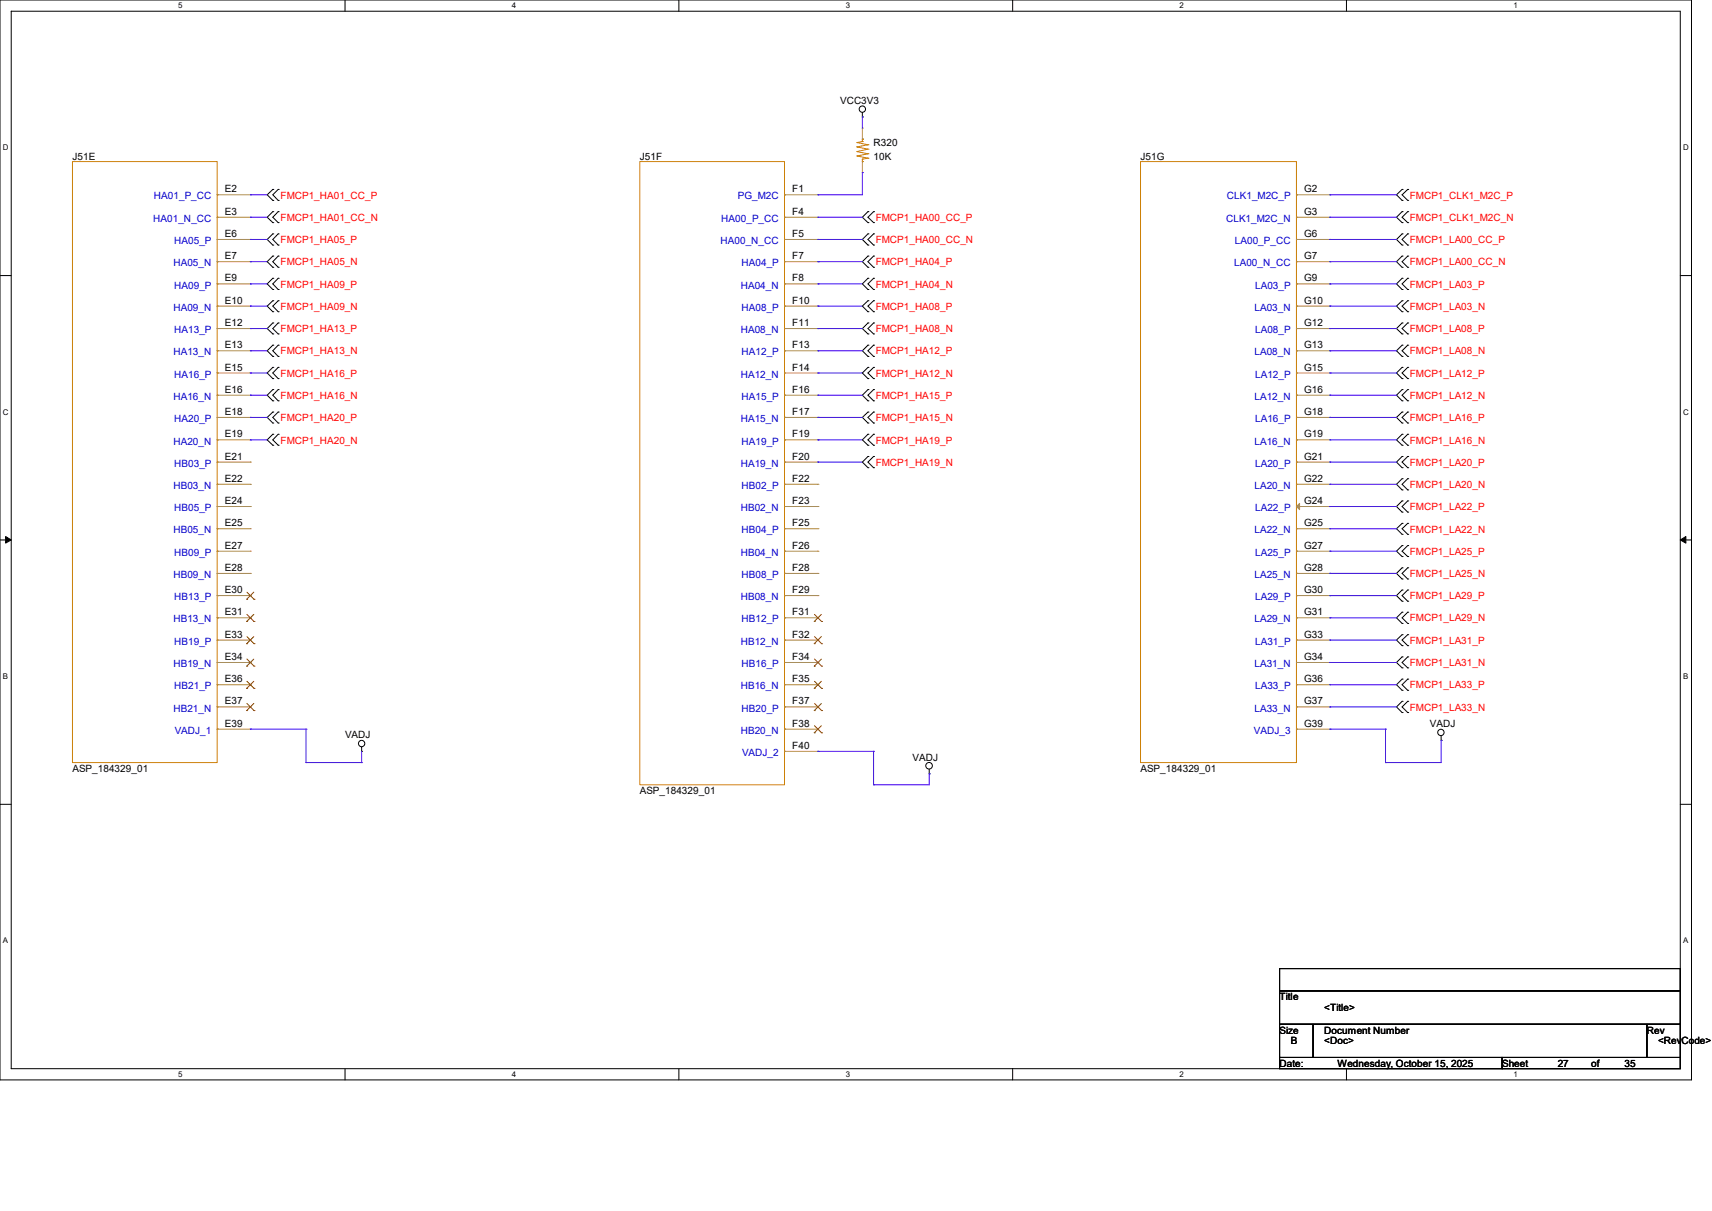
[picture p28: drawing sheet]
<svg xmlns="http://www.w3.org/2000/svg" width="297mm" height="210mm" viewBox="0 0 297 210" stroke-linecap="round" stroke-linejoin="round" font-family="sans-serif">
<defs><g id="words">
<g font-size="1.7">
<text x="145.7" y="18">VCC3V3</text>
<text x="12.6" y="27.7">J51E</text>
<text x="111" y="27.7">J51F</text>
<text x="151.6" y="27.7">10K</text>
<text x="151.6" y="25.4">R320</text>
<text x="197.9" y="27.7">J51G</text>
<text x="39" y="33.4">E2</text>
<text x="137.5" y="33.4">F1</text>
<text x="226.3" y="33.4">G2</text>
<text x="39" y="41.1">E6</text>
<text x="39" y="37.3">E3</text>
<text x="137.5" y="41.1">F5</text>
<text x="137.5" y="37.3">F4</text>
<text x="226.3" y="41.1">G6</text>
<text x="226.3" y="37.3">G3</text>
<text x="39" y="45">E7</text>
<text x="137.5" y="45">F7</text>
<text x="226.3" y="45">G7</text>
<text x="39" y="52.7">E10</text>
<text x="39" y="48.8">E9</text>
<text x="137.5" y="52.7">F10</text>
<text x="137.5" y="48.8">F8</text>
<text x="226.3" y="52.7">G10</text>
<text x="226.3" y="48.8">G9</text>
<text x="39" y="56.6">E12</text>
<text x="137.5" y="56.6">F11</text>
<text x="226.3" y="56.6">G12</text>
<text x="39" y="64.3">E15</text>
<text x="39" y="60.4">E13</text>
<text x="137.5" y="64.3">F14</text>
<text x="137.5" y="60.4">F13</text>
<text x="226.3" y="64.3">G15</text>
<text x="226.3" y="60.4">G13</text>
<text x="39" y="72">E18</text>
<text x="39" y="68.1">E16</text>
<text x="137.5" y="72">F17</text>
<text x="137.5" y="68.1">F16</text>
<text x="226.3" y="72">G18</text>
<text x="226.3" y="68.1">G16</text>
<text x="39" y="75.9">E19</text>
<text x="137.5" y="75.9">F19</text>
<text x="226.3" y="75.9">G19</text>
<text x="39" y="83.6">E22</text>
<text x="39" y="79.7">E21</text>
<text x="137.5" y="83.6">F22</text>
<text x="137.5" y="79.7">F20</text>
<text x="226.3" y="83.6">G22</text>
<text x="226.3" y="79.7">G21</text>
<text x="39" y="87.4">E24</text>
<text x="137.5" y="87.4">F23</text>
<text x="226.3" y="87.4">G24</text>
<text x="39" y="95.2">E27</text>
<text x="39" y="91.3">E25</text>
<text x="137.5" y="95.2">F26</text>
<text x="137.5" y="91.3">F25</text>
<text x="226.3" y="95.2">G27</text>
<text x="226.3" y="91.3">G25</text>
<text x="39" y="99">E28</text>
<text x="137.5" y="99">F28</text>
<text x="226.3" y="99">G28</text>
<text x="39" y="106.7">E31</text>
<text x="39" y="102.9">E30</text>
<text x="137.5" y="106.7">F31</text>
<text x="137.5" y="102.9">F29</text>
<text x="226.3" y="106.7">G31</text>
<text x="226.3" y="102.9">G30</text>
<text x="39" y="110.6">E33</text>
<text x="137.5" y="110.6">F32</text>
<text x="226.3" y="110.6">G33</text>
<text x="39" y="118.3">E36</text>
<text x="39" y="114.5">E34</text>
<text x="137.5" y="118.3">F35</text>
<text x="137.5" y="114.5">F34</text>
<text x="226.3" y="118.3">G36</text>
<text x="226.3" y="114.5">G34</text>
<text x="39" y="122.2">E37</text>
<text x="137.5" y="122.2">F37</text>
<text x="226.3" y="122.2">G37</text>
<text x="39" y="126">E39</text>
<text x="59.9" y="128.1">VADJ</text>
<text x="137.5" y="129.9">F40</text>
<text x="137.5" y="126">F38</text>
<text x="158.3" y="131.9">VADJ</text>
<text x="226.3" y="126">G39</text>
<text x="248.1" y="126.2">VADJ</text>
<text x="12.6" y="133.9">ASP_184329_01</text>
<text x="111" y="137.7">ASP_184329_01</text>
<text x="197.9" y="133.9">ASP_184329_01</text>
<text x="222" y="173.4">Title</text>
<text x="222" y="179.2">Size</text>
<text x="229.7" y="175.3">&lt;Title&gt;</text>
<text x="229.7" y="179.2">Document Number</text>
<text x="285.7" y="179.2">Rev</text>
<text x="222" y="185">Date:</text>
<text x="223.9" y="181.1">B</text>
<text x="229.7" y="181.1">&lt;Doc&gt;</text>
<text x="232.1" y="185">Wednesday, October 15, 2025</text>
<text x="260.6" y="185">Sheet</text>
<text x="270.2" y="185">27</text>
<text x="276" y="185">of</text>
<text x="281.8" y="185">35</text>
<text x="287.7" y="181.1">&lt;RevCode&gt;</text>
</g>
<g font-size="1.7" fill="#00c">
<text x="26.7" y="34.6">HA01_P_CC</text>
<text x="128" y="34.6">PG_M2C</text>
<text x="212.8" y="34.6">CLK1_M2C_P</text>
<text x="26.6" y="38.5">HA01_N_CC</text>
<text x="125.1" y="38.5">HA00_P_CC</text>
<text x="212.7" y="38.5">CLK1_M2C_N</text>
<text x="30.1" y="46.2">HA05_N</text>
<text x="30.2" y="42.3">HA05_P</text>
<text x="125" y="42.3">HA00_N_CC</text>
<text x="128.6" y="46.2">HA04_P</text>
<text x="214.1" y="46.2">LA00_N_CC</text>
<text x="214.2" y="42.3">LA00_P_CC</text>
<text x="30.1" y="53.9">HA09_N</text>
<text x="30.2" y="50">HA09_P</text>
<text x="128.5" y="50">HA04_N</text>
<text x="128.6" y="53.9">HA08_P</text>
<text x="217.6" y="53.9">LA03_N</text>
<text x="217.8" y="50">LA03_P</text>
<text x="30.2" y="57.8">HA13_P</text>
<text x="128.5" y="57.8">HA08_N</text>
<text x="217.8" y="57.8">LA08_P</text>
<text x="30.1" y="61.6">HA13_N</text>
<text x="30.2" y="65.5">HA16_P</text>
<text x="128.5" y="65.5">HA12_N</text>
<text x="128.6" y="61.6">HA12_P</text>
<text x="217.6" y="61.6">LA08_N</text>
<text x="217.8" y="65.5">LA12_P</text>
<text x="30.1" y="69.3">HA16_N</text>
<text x="128.6" y="69.3">HA15_P</text>
<text x="217.6" y="69.3">LA12_N</text>
<text x="30.1" y="77.1">HA20_N</text>
<text x="30.2" y="73.2">HA20_P</text>
<text x="128.5" y="73.2">HA15_N</text>
<text x="128.6" y="77.1">HA19_P</text>
<text x="217.6" y="77.1">LA16_N</text>
<text x="217.8" y="73.2">LA16_P</text>
<text x="30.2" y="80.9">HB03_P</text>
<text x="128.5" y="80.9">HA19_N</text>
<text x="217.8" y="80.9">LA20_P</text>
<text x="30.1" y="84.8">HB03_N</text>
<text x="30.2" y="88.6">HB05_P</text>
<text x="128.5" y="88.6">HB02_N</text>
<text x="128.6" y="84.8">HB02_P</text>
<text x="217.6" y="84.8">LA20_N</text>
<text x="217.8" y="88.6">LA22_P</text>
<text x="30.1" y="92.5">HB05_N</text>
<text x="128.6" y="92.5">HB04_P</text>
<text x="217.6" y="92.5">LA22_N</text>
<text x="30.1" y="100.2">HB09_N</text>
<text x="30.2" y="96.4">HB09_P</text>
<text x="128.5" y="96.4">HB04_N</text>
<text x="128.6" y="100.2">HB08_P</text>
<text x="217.6" y="100.2">LA25_N</text>
<text x="217.8" y="96.4">LA25_P</text>
<text x="30.1" y="107.9">HB13_N</text>
<text x="30.2" y="104.1">HB13_P</text>
<text x="128.5" y="104.1">HB08_N</text>
<text x="128.6" y="107.9">HB12_P</text>
<text x="217.6" y="107.9">LA29_N</text>
<text x="217.8" y="104.1">LA29_P</text>
<text x="30.2" y="111.8">HB19_P</text>
<text x="128.5" y="111.8">HB12_N</text>
<text x="217.8" y="111.8">LA31_P</text>
<text x="30.1" y="115.7">HB19_N</text>
<text x="30.2" y="119.5">HB21_P</text>
<text x="128.5" y="119.5">HB16_N</text>
<text x="128.6" y="115.7">HB16_P</text>
<text x="217.6" y="115.7">LA31_N</text>
<text x="217.8" y="119.5">LA33_P</text>
<text x="30.1" y="123.4">HB21_N</text>
<text x="128.6" y="123.4">HB20_P</text>
<text x="217.6" y="123.4">LA33_N</text>
<text x="30.3" y="127.3">VADJ_1</text>
<text x="128.5" y="127.3">HB20_N</text>
<text x="128.7" y="131.1">VADJ_2</text>
<text x="217.5" y="127.3">VADJ_3</text>
</g>
<g font-size="1.7" fill="#f00">
<text x="48.7" y="34.5">FMCP1_HA01_CC_P</text>
<text x="244.6" y="34.5">FMCP1_CLK1_M2C_P</text>
<text x="48.7" y="38.3">FMCP1_HA01_CC_N</text>
<text x="151.9" y="38.3">FMCP1_HA00_CC_P</text>
<text x="244.6" y="38.3">FMCP1_CLK1_M2C_N</text>
<text x="48.7" y="42.2">FMCP1_HA05_P</text>
<text x="48.7" y="46">FMCP1_HA05_N</text>
<text x="151.9" y="42.2">FMCP1_HA00_CC_N</text>
<text x="151.9" y="46">FMCP1_HA04_P</text>
<text x="244.6" y="42.2">FMCP1_LA00_CC_P</text>
<text x="244.6" y="46">FMCP1_LA00_CC_N</text>
<text x="48.7" y="49.9">FMCP1_HA09_P</text>
<text x="48.7" y="53.8">FMCP1_HA09_N</text>
<text x="151.9" y="49.9">FMCP1_HA04_N</text>
<text x="151.9" y="53.8">FMCP1_HA08_P</text>
<text x="244.6" y="49.9">FMCP1_LA03_P</text>
<text x="244.6" y="53.8">FMCP1_LA03_N</text>
<text x="48.7" y="57.6">FMCP1_HA13_P</text>
<text x="151.9" y="57.6">FMCP1_HA08_N</text>
<text x="244.6" y="57.6">FMCP1_LA08_P</text>
<text x="48.7" y="61.5">FMCP1_HA13_N</text>
<text x="48.7" y="65.3">FMCP1_HA16_P</text>
<text x="151.9" y="61.5">FMCP1_HA12_P</text>
<text x="151.9" y="65.3">FMCP1_HA12_N</text>
<text x="244.6" y="61.5">FMCP1_LA08_N</text>
<text x="244.6" y="65.3">FMCP1_LA12_P</text>
<text x="48.7" y="69.2">FMCP1_HA16_N</text>
<text x="151.9" y="69.2">FMCP1_HA15_P</text>
<text x="244.6" y="69.2">FMCP1_LA12_N</text>
<text x="48.7" y="73.1">FMCP1_HA20_P</text>
<text x="48.7" y="76.9">FMCP1_HA20_N</text>
<text x="151.9" y="73.1">FMCP1_HA15_N</text>
<text x="151.9" y="76.9">FMCP1_HA19_P</text>
<text x="244.6" y="73.1">FMCP1_LA16_P</text>
<text x="244.6" y="76.9">FMCP1_LA16_N</text>
<text x="151.9" y="80.8">FMCP1_HA19_N</text>
<text x="244.6" y="80.8">FMCP1_LA20_P</text>
<text x="244.6" y="84.6">FMCP1_LA20_N</text>
<text x="244.6" y="88.5">FMCP1_LA22_P</text>
<text x="244.6" y="92.4">FMCP1_LA22_N</text>
<text x="244.6" y="96.2">FMCP1_LA25_P</text>
<text x="244.6" y="100.1">FMCP1_LA25_N</text>
<text x="244.6" y="103.9">FMCP1_LA29_P</text>
<text x="244.6" y="107.8">FMCP1_LA29_N</text>
<text x="244.6" y="111.7">FMCP1_LA31_P</text>
<text x="244.6" y="115.5">FMCP1_LA31_N</text>
<text x="244.6" y="119.4">FMCP1_LA33_P</text>
<text x="244.6" y="123.2">FMCP1_LA33_N</text>
</g>
<g font-size="1.4">
<text x="30.9" y="1.4">5</text>
<text x="88.8" y="1.4">4</text>
<text x="146.7" y="1.4">3</text>
<text x="204.6" y="1.4">2</text>
<text x="262.6" y="1.4">1</text>
<text x=".5" y="26.1">D</text>
<text x="292" y="26.1">D</text>
<text x=".5" y="71.9">C</text>
<text x="292" y="71.9">C</text>
<text x=".5" y="117.8">B</text>
<text x="292" y="117.8">B</text>
<text x=".5" y="163.6">A</text>
<text x="292" y="163.6">A</text>
<text x="30.9" y="186.8">5</text>
<text x="88.8" y="186.8">4</text>
<text x="146.7" y="186.8">3</text>
<text x="204.6" y="186.8">2</text>
<text x="262.6" y="186.8">1</text>
</g>
</g></defs>
<path d="M0 0h293.5v187.3h-293.5zM1.9 1.9h289.6v183.4h-289.6z" fill="none" stroke="#000" stroke-width=".17"/>
<g fill="#fff">
<path d="M30.9 .2h.8v1.5h-.8z"/>
<path d="M30.9 185.5h.8v1.6h-.8z"/>
</g>
<path d="M59.9 0v1.9M59.9 185.3v2" fill="none" stroke="#000" stroke-width=".17"/>
<g fill="#fff">
<path d="M88.8 .2h.8v1.5h-.8z"/>
<path d="M88.8 185.5h.8v1.6h-.8z"/>
</g>
<path d="M117.8 0v1.9M117.8 185.3v2" fill="none" stroke="#000" stroke-width=".17"/>
<g fill="#fff">
<path d="M146.7 .2h.8v1.5h-.8z"/>
<path d="M146.7 185.5h.8v1.6h-.8z"/>
</g>
<path d="M175.7 0v1.9M175.7 185.3v2" fill="none" stroke="#000" stroke-width=".17"/>
<g fill="#fff">
<path d="M204.6 .2h.8v1.5h-.8z"/>
<path d="M204.6 185.5h.8v1.6h-.8z"/>
</g>
<path d="M233.6 0v1.9M233.6 185.3v2" fill="none" stroke="#000" stroke-width=".17"/>
<g fill="#fff">
<path d="M262.6 .2h.7v1.5h-.7z"/>
<path d="M262.6 185.5h.7v1.6h-.7z"/>
<path d="M.5 24.8h1v1.6h-1z"/>
<path d="M292 24.8h1v1.6h-1z"/>
<path d="M.5 70.7h1v1.5h-1z"/>
<path d="M292 70.7h1v1.5h-1z"/>
</g>
<path d="M0 47.8h1.9M291.5 47.8h2" fill="none" stroke="#000" stroke-width=".17"/>
<g fill="#fff">
<path d="M.5 116.5h.9v1.6h-.9z"/>
<path d="M292 116.5h.9v1.6h-.9z"/>
</g>
<path d="M0 93.6h1.9M291.5 93.6h2" fill="none" stroke="#000" stroke-width=".17"/>
<path d="M1 93l.9 .6-.9 .6zM291.5 93.6l1-.6v1.2z" fill="#000" stroke="#000" stroke-width=".17"/>
<g fill="#fff">
<path d="M.5 162.4h.9v1.5h-.9z"/>
<path d="M292 162.4h.9v1.5h-.9z"/>
</g>
<g fill="none" stroke="#000" stroke-width=".17">
<path d="M149.6 19.5v.8M47.3 32.9h.1M47.3 34.8h.1M47.3 36.7h.1M47.3 38.6h.1M47.3 32.9l-.9 .9 .9 1M47.3 36.7l-.9 1 .9 .9M48.3 34.8h.1M48.3 32.9h.1M48.3 38.6h.1M48.3 36.7h.1M48.3 32.9l-1 .9 1 1"/>
<path d="M48.3 36.7l-1 1 1 .9M149.6 20.3h.1M150.6 36.7h.1M150.6 38.6h.1M150.6 36.7l-1 1 1 .9M151.6 38.6h.1M151.6 36.7h.1M151.6 36.7l-1 1 1 .9M243.2 32.9h.1M243.2 34.8h.1M243.2 36.7h.1M243.2 38.6h.1"/>
<path d="M243.2 32.9l-.9 .9 .9 1M243.2 36.7l-.9 1 .9 .9M244.2 34.8h.1M244.2 32.9h.1M244.2 38.6h.1M244.2 36.7h.1M244.2 32.9l-1 .9 1 1M244.2 36.7l-1 1 1 .9M47.3 40.6h.1M47.3 42.5h.1M47.3 44.4h.1M47.3 46.4h.1"/>
<path d="M47.3 48.3h.1M47.3 50.2h.1M47.3 52.2h.1M47.3 54.1h.1M47.3 56h.1M47.3 57.9h.1M47.3 59.9h.1M47.3 40.6l-.9 .9 .9 1M47.3 44.4l-.9 1 .9 1M47.3 48.3l-.9 .9 .9 1M47.3 52.2l-.9 .9 .9 1M47.3 56l-.9 1 .9 .9"/>
<path d="M47.3 59.9l-.9 .9 .9 1M48.3 42.5h.1M48.3 40.6h.1M48.3 46.4h.1M48.3 44.4h.1M48.3 50.2h.1M48.3 48.3h.1M48.3 54.1h.1M48.3 52.2h.1M48.3 57.9h.1M48.3 56h.1M48.3 59.9h.1"/>
<path d="M48.3 40.6l-1 .9 1 1M48.3 44.4l-1 1 1 1M48.3 48.3l-1 .9 1 1M48.3 52.2l-1 .9 1 1M48.3 56l-1 1 1 .9M48.3 59.9l-1 .9 1 1M150.6 40.6h.1M150.6 42.5h.1M150.6 44.4h.1M150.6 46.4h.1M150.6 48.3h.1M150.6 50.2h.1"/>
<path d="M150.6 52.2h.1M150.6 54.1h.1M150.6 56h.1M150.6 57.9h.1M150.6 59.9h.1M150.6 40.6l-1 .9 1 1M150.6 44.4l-1 1 1 1M150.6 48.3l-1 .9 1 1M150.6 52.2l-1 .9 1 1M150.6 56l-1 1 1 .9M150.6 59.9l-1 .9 1 1M151.6 42.5h.1"/>
<path d="M151.6 40.6h.1M151.6 46.4h.1M151.6 44.4h.1M151.6 50.2h.1M151.6 48.3h.1M151.6 54.1h.1M151.6 52.2h.1M151.6 57.9h.1M151.6 56h.1M151.6 59.9h.1M151.6 40.6l-1 .9 1 1M151.6 44.4l-1 1 1 1"/>
<path d="M151.6 48.3l-1 .9 1 1M151.6 52.2l-1 .9 1 1M151.6 56l-1 1 1 .9M151.6 59.9l-1 .9 1 1M243.2 40.6h.1M243.2 42.5h.1M243.2 44.4h.1M243.2 46.4h.1M243.2 48.3h.1M243.2 50.2h.1M243.2 52.2h.1M243.2 54.1h.1"/>
<path d="M243.2 56h.1M243.2 57.9h.1M243.2 59.9h.1M243.2 40.6l-.9 .9 .9 1M243.2 44.4l-.9 1 .9 1M243.2 48.3l-.9 .9 .9 1M243.2 52.2l-.9 .9 .9 1M243.2 56l-.9 1 .9 .9M243.2 59.9l-.9 .9 .9 1M244.2 42.5h.1M244.2 40.6h.1M244.2 46.4h.1"/>
<path d="M244.2 44.4h.1M244.2 50.2h.1M244.2 48.3h.1M244.2 54.1h.1M244.2 52.2h.1M244.2 57.9h.1M244.2 56h.1M244.2 59.9h.1M244.2 40.6l-1 .9 1 1M244.2 44.4l-1 1 1 1M244.2 48.3l-1 .9 1 1M244.2 52.2l-1 .9 1 1"/>
<path d="M244.2 56l-1 1 1 .9M244.2 59.9l-1 .9 1 1M47.3 61.8h.1M47.3 63.7h.1M47.3 65.7h.1M47.3 67.6h.1M47.3 69.5h.1M47.3 71.5h.1M47.3 73.4h.1M47.3 75.3h.1M47.3 77.2h.1M47.3 63.7l-.9 1 .9 1"/>
<path d="M47.3 67.6l-.9 .9 .9 1M47.3 71.5l-.9 .9 .9 1M47.3 75.3l-.9 1 .9 .9M48.3 61.8h.1M48.3 65.7h.1M48.3 63.7h.1M48.3 69.5h.1M48.3 67.6h.1M48.3 73.4h.1M48.3 71.5h.1M48.3 77.2h.1M48.3 75.3h.1"/>
<path d="M48.3 63.7l-1 1 1 1M48.3 67.6l-1 .9 1 1M48.3 71.5l-1 .9 1 1M48.3 75.3l-1 1 1 .9M150.6 61.8h.1M150.6 63.7h.1M150.6 65.7h.1M150.6 67.6h.1M150.6 69.5h.1M150.6 71.5h.1M150.6 73.4h.1M150.6 75.3h.1"/>
<path d="M150.6 77.2h.1M150.6 79.2h.1M150.6 63.7l-1 1 1 1M150.6 67.6l-1 .9 1 1M150.6 71.5l-1 .9 1 1M150.6 75.3l-1 1 1 .9M150.6 79.2l-1 .9 1 1M151.6 61.8h.1M151.6 65.7h.1M151.6 63.7h.1M151.6 69.5h.1M151.6 67.6h.1"/>
<path d="M151.6 73.4h.1M151.6 71.5h.1M151.6 77.2h.1M151.6 75.3h.1M151.6 79.2h.1M151.6 63.7l-1 1 1 1M151.6 67.6l-1 .9 1 1M151.6 71.5l-1 .9 1 1M151.6 75.3l-1 1 1 .9M151.6 79.2l-1 .9 1 1M243.2 61.8h.1M243.2 63.7h.1"/>
<path d="M243.2 65.7h.1M243.2 67.6h.1M243.2 69.5h.1M243.2 71.5h.1M243.2 73.4h.1M243.2 75.3h.1M243.2 77.2h.1M243.2 79.2h.1M243.2 63.7l-.9 1 .9 1M243.2 67.6l-.9 .9 .9 1M243.2 71.5l-.9 .9 .9 1M243.2 75.3l-.9 1 .9 .9"/>
<path d="M243.2 79.2l-.9 .9 .9 1M244.2 61.8h.1M244.2 65.7h.1M244.2 63.7h.1M244.2 69.5h.1M244.2 67.6h.1M244.2 73.4h.1M244.2 71.5h.1M244.2 77.2h.1M244.2 75.3h.1M244.2 79.2h.1M244.2 63.7l-1 1 1 1"/>
<path d="M244.2 67.6l-1 .9 1 1M244.2 71.5l-1 .9 1 1M244.2 75.3l-1 1 1 .9M244.2 79.2l-1 .9 1 1M150.6 81.1h.1M151.6 81.1h.1M243.2 81.1h.1M243.2 83h.1M243.2 85h.1M243.2 86.9h.1M243.2 88.8h.1M243.2 90.8h.1"/>
<path d="M243.2 92.7h.1M243.2 94.6h.1M243.2 96.5h.1M243.2 98.5h.1M243.2 83l-.9 1 .9 1M243.2 86.9l-.9 .9 .9 1M243.2 90.8l-.9 .9 .9 1M243.2 94.6l-.9 1 .9 .9M243.2 98.5l-.9 .9 .9 1M244.2 81.1h.1M244.2 85h.1M244.2 83h.1"/>
<path d="M244.2 88.8h.1M244.2 86.9h.1M244.2 92.7h.1M244.2 90.8h.1M244.2 96.5h.1M244.2 94.6h.1M244.2 98.5h.1M244.2 83l-1 1 1 1M244.2 86.9l-1 .9 1 1M244.2 90.8l-1 .9 1 1M244.2 94.6l-1 1 1 .9M244.2 98.5l-1 .9 1 1"/>
<path d="M243.2 100.4h.1M243.2 102.3h.1M243.2 104.3h.1M243.2 106.2h.1M243.2 108.1h.1M243.2 110.1h.1M243.2 112h.1M243.2 113.9h.1M243.2 115.8h.1M243.2 117.8h.1M243.2 119.7h.1M243.2 102.3l-.9 1 .9 1"/>
<path d="M243.2 106.2l-.9 .9 .9 1M243.2 110.1l-.9 .9 .9 1M243.2 113.9l-.9 1 .9 .9M243.2 117.8l-.9 .9 .9 1M244.2 100.4h.1M244.2 104.3h.1M244.2 102.3h.1M244.2 108.1h.1M244.2 106.2h.1M244.2 112h.1M244.2 110.1h.1M244.2 115.8h.1"/>
<path d="M244.2 113.9h.1M244.2 119.7h.1M244.2 117.8h.1M244.2 102.3l-1 1 1 1M244.2 106.2l-1 .9 1 1M244.2 110.1l-1 .9 1 1M244.2 113.9l-1 1 1 .9M244.2 117.8l-1 .9 1 1M0 139.5h1.9M62.7 130.3h.1M62.7 129.5v.8M161.2 134.2h.1"/>
<path d="M161.2 133.4v.8M243.2 121.6h.1M243.2 123.6h.1M243.2 121.6l-.9 1 .9 1M244.2 123.6h.1M244.2 121.6h.1M244.2 121.6l-1 1 1 1M250 128.4h.1M250 127.6v.8M291.5 139.5h2M222 168h69.5v3.8h-69.5zM222 171.8h69.5v5.8h-69.5z"/>
<path d="M222 177.6h5.8v5.8h-5.8zM227.8 177.6h57.9v5.8h-57.9zM285.7 177.6h5.8v5.8h-5.8zM222 183.4h38.6v1.9h-38.6zM260.6 183.4h30.9v1.9h-30.9z"/>
<circle cx="149.6" cy="18.9" r=".55"/>
<circle cx="62.7" cy="128.9" r=".55"/>
<circle cx="161.2" cy="132.8" r=".57"/>
<circle cx="250" cy="127" r=".55"/>
</g>
<g fill="none" stroke="#cc8006" stroke-width=".17">
<path d="M12.6 28h25.1v104.2h-25.1zM37.7 37.7h.1M37.7 33.8h.1M111 28h25.1v108.1h-25.1zM136.1 37.7h.1M136.1 33.8h.1M148.7 27.1h.1M148.7 24.7h.1M148.7 25.5h.1M148.7 26.3h.1M148.7 27.1l1.9 .3M148.7 24.7l1.9 .4"/>
<path d="M148.7 25.5l1.9 .4M148.7 26.3l1.9 .4M149.6 28h.1M149.6 24.1h.1M149.6 24.6h.1M149.6 27.6h.1M149.6 24.1v.5M149.6 27.6v.4M149.6 24.6l-.9 .1M150.6 25.1h.1M150.6 25.9h.1M150.6 26.7h.1"/>
<path d="M150.6 27.4h.1M150.6 25.1l-1.9 .4M150.6 25.9l-1.9 .4M150.6 26.7l-1.9 .4M150.6 27.4l-1 .2M197.9 28h27v104.2h-27zM224.9 37.7h.1M224.9 33.8h.1M37.7 57h.1M37.7 53.1h.1M37.7 49.2h.1M37.7 45.4h.1"/>
<path d="M37.7 41.5h.1M136.1 57h.1M136.1 53.1h.1M136.1 49.2h.1M136.1 45.4h.1M136.1 41.5h.1M224.9 57h.1M224.9 53.1h.1M224.9 49.2h.1M224.9 45.4h.1M224.9 41.5h.1M37.7 76.3h.1"/>
<path d="M37.7 72.4h.1M37.7 68.5h.1M37.7 64.7h.1M37.7 60.8h.1M136.1 76.3h.1M136.1 72.4h.1M136.1 68.5h.1M136.1 64.7h.1M136.1 60.8h.1M224.9 76.3h.1M224.9 72.4h.1M224.9 68.5h.1"/>
<path d="M224.9 64.7h.1M224.9 60.8h.1M37.7 99.4h.1M37.7 95.6h.1M37.7 91.7h.1M37.7 87.8h.1M37.7 84h.1M37.7 80.1h.1M136.1 99.4h.1M136.1 95.6h.1M136.1 91.7h.1M136.1 87.8h.1"/>
<path d="M136.1 84h.1M136.1 80.1h.1M224.9 99.4h.1M224.9 95.6h.1M224.9 91.7h.1M224.9 87.8h.1M224.9 84h.1M224.9 80.1h.1M37.7 118.7h.1M37.7 114.9h.1M37.7 111h.1M37.7 107.1h.1"/>
<path d="M37.7 103.3h.1M136.1 118.7h.1M136.1 114.9h.1M136.1 111h.1M136.1 107.1h.1M136.1 103.3h.1M224.9 118.7h.1M224.9 114.9h.1M224.9 111h.1M224.9 107.1h.1M224.9 103.3h.1M37.7 126.4h.1"/>
<path d="M37.7 122.6h.1M136.1 130.3h.1M136.1 126.4h.1M136.1 122.6h.1M224.9 126.4h.1M224.9 122.6h.1"/>
</g>
<g fill="none" stroke="#a84" stroke-width=".17">
<path d="M37.7 37.7h5.7M37.7 33.8h5.7M43.4 37.7h.1M43.4 33.8h.1M136.1 37.7h5.8M136.1 33.8h5.8M141.9 37.7h.1M141.9 33.8h.1M149.6 29.9h.1M149.6 22.2h.1M149.6 22.2v1.9M149.6 28v1.9"/>
<path d="M224.9 37.7h5.8M224.9 33.8h5.8M230.7 37.7h.1M230.7 33.8h.1M37.7 57h5.7M37.7 53.1h5.7M37.7 49.2h5.7M37.7 45.4h5.7M37.7 41.5h5.7M43.4 57h.1M43.4 53.1h.1M43.4 49.2h.1"/>
<path d="M43.4 45.4h.1M43.4 41.5h.1M136.1 57h5.8M136.1 53.1h5.8M136.1 49.2h5.8M136.1 45.4h5.8M136.1 41.5h5.8M141.9 57h.1M141.9 53.1h.1M141.9 49.2h.1M141.9 45.4h.1M141.9 41.5h.1"/>
<path d="M224.9 57h5.8M224.9 53.1h5.8M224.9 49.2h5.8M224.9 45.4h5.8M224.9 41.5h5.8M230.7 57h.1M230.7 53.1h.1M230.7 49.2h.1M230.7 45.4h.1M230.7 41.5h.1M37.7 76.3h5.7M37.7 72.4h5.7"/>
<path d="M37.7 68.5h5.7M37.7 64.7h5.7M37.7 60.8h5.7M43.4 76.3h.1M43.4 72.4h.1M43.4 68.5h.1M43.4 64.7h.1M43.4 60.8h.1M136.1 76.3h5.8M136.1 72.4h5.8M136.1 68.5h5.8M136.1 64.7h5.8"/>
<path d="M136.1 60.8h5.8M141.9 76.3h.1M141.9 72.4h.1M141.9 68.5h.1M141.9 64.7h.1M141.9 60.8h.1M224.9 76.3h5.8M224.9 72.4h5.8M224.9 68.5h5.8M224.9 64.7h5.8M224.9 60.8h5.8M230.7 76.3h.1"/>
<path d="M230.7 72.4h.1M230.7 68.5h.1M230.7 64.7h.1M230.7 60.8h.1M37.7 99.4h5.7M37.7 95.6h5.7M37.7 91.7h5.7M37.7 87.8h5.7M37.7 84h5.7M37.7 80.1h5.7M43.4 99.4h.1M43.4 95.6h.1"/>
<path d="M43.4 91.7h.1M43.4 87.8h.1M43.4 84h.1M43.4 80.1h.1M136.1 99.4h5.8M136.1 95.6h5.8M136.1 91.7h5.8M136.1 87.8h5.8M136.1 84h5.8M136.1 80.1h5.8M141.9 99.4h.1M141.9 95.6h.1"/>
<path d="M141.9 91.7h.1M141.9 87.8h.1M141.9 84h.1M141.9 80.1h.1M224.9 99.4h5.8M224.9 95.6h5.8M224.9 91.7h5.8M224.9 87.8h5.8M224.9 84h5.8M224.9 80.1h5.8M230.7 99.4h.1M230.7 95.6h.1"/>
<path d="M230.7 91.7h.1M230.7 87.8h.1M230.7 84h.1M230.7 80.1h.1M37.7 118.7h5.7M37.7 114.9h5.7M37.7 111h5.7M37.7 107.1h5.7M37.7 103.3h5.7M43.4 118.7h.1M43.4 114.9h.1M43.4 111h.1"/>
<path d="M43.4 107.1h.1M43.4 103.3h.1M136.1 118.7h5.8M136.1 114.9h5.8M136.1 111h5.8M136.1 107.1h5.8M136.1 103.3h5.8M141.9 118.7h.1M141.9 114.9h.1M141.9 111h.1M141.9 107.1h.1M141.9 103.3h.1"/>
<path d="M224.9 118.7h5.8M224.9 114.9h5.8M224.9 111h5.8M224.9 107.1h5.8M224.9 103.3h5.8M230.7 118.7h.1M230.7 114.9h.1M230.7 111h.1M230.7 107.1h.1M230.7 103.3h.1M37.7 126.4h5.7M37.7 122.6h5.7"/>
<path d="M43.4 126.4h.1M43.4 122.6h.1M136.1 130.3h5.8M136.1 126.4h5.8M136.1 122.6h5.8M141.9 130.3h.1M141.9 126.4h.1M141.9 122.6h.1M224.9 126.4h5.8M224.9 122.6h5.8M230.7 126.4h.1M230.7 122.6h.1"/>
</g>
<g fill="none" stroke="#804000" stroke-width=".17">
<path d="M42.8 119.4h.1M42.8 115.5h.1M42.8 111.6h.1M42.8 107.8h.1M42.8 103.9h.1M42.8 118.2l1.3 1.2M42.8 114.3l1.3 1.2M42.8 110.4l1.3 1.2M42.8 106.6l1.3 1.2M42.8 102.7l1.3 1.2M44 118.2l-1.2 1.2M44 114.3l-1.2 1.2"/>
<path d="M44 110.4l-1.2 1.2M44 106.6l-1.2 1.2M44 102.7l-1.2 1.2M44.1 119.4h.1M44.1 115.5h.1M44.1 111.6h.1M44.1 107.8h.1M44.1 103.9h.1M141.3 119.4h.1M141.3 115.5h.1M141.3 111.6h.1M141.3 107.8h.1"/>
<path d="M141.3 118.2l1.2 1.2M141.3 114.3l1.2 1.2M141.3 110.4l1.2 1.2M141.3 106.6l1.2 1.2M142.5 118.2l-1.2 1.2M142.5 114.3l-1.2 1.2M142.5 110.4l-1.2 1.2M142.5 106.6l-1.2 1.2M142.5 119.4h.1M142.5 115.5h.1M142.5 111.6h.1M142.5 107.8h.1"/>
<path d="M42.8 123.2h.1M42.8 122l1.3 1.2M44 122l-1.2 1.2M44.1 123.2h.1M141.3 127.1h.1M141.3 123.2h.1M141.3 125.9l1.2 1.2M141.3 122l1.2 1.2M142.5 125.9l-1.2 1.2M142.5 122l-1.2 1.2M142.5 127.1h.1M142.5 123.2h.1"/>
</g>
<path d="M225.5 87.3v1.1l-.6-.6z" fill="#a84" stroke="#a84" stroke-width=".17"/>
<g fill="none" stroke="#4200ff" stroke-width=".17">
<path d="M43.4 33.8h.1M43.4 37.7h.1M43.4 33.8h3M43.4 37.7h3M141.9 33.8h.1M141.9 37.7h.1M141.9 37.7h7.7M149.6 20.3h.1M149.6 29.9h.1M149.6 20.3v1.9M149.6 29.9v3.9h-7.7M230.7 33.8h.1"/>
<path d="M230.7 37.7h.1M230.7 33.8h11.6M230.7 37.7h11.6M43.4 41.5h.1M43.4 45.4h.1M43.4 49.2h.1M43.4 53.1h.1M43.4 57h.1M43.4 41.5h3M43.4 45.4h3M43.4 49.2h3M43.4 53.1h3"/>
<path d="M43.4 57h3M141.9 41.5h.1M141.9 45.4h.1M141.9 49.2h.1M141.9 53.1h.1M141.9 57h.1M141.9 41.5h7.7M141.9 45.4h7.7M141.9 49.2h7.7M141.9 53.1h7.7M141.9 57h7.7M230.7 41.5h.1"/>
<path d="M230.7 45.4h.1M230.7 49.2h.1M230.7 53.1h.1M230.7 57h.1M230.7 41.5h11.6M230.7 45.4h11.6M230.7 49.2h11.6M230.7 53.1h11.6M230.7 57h11.6M43.4 60.8h.1M43.4 64.7h.1M43.4 68.5h.1"/>
<path d="M43.4 72.4h.1M43.4 76.3h.1M43.4 60.8h3M43.4 64.7h3M43.4 68.5h3M43.4 72.4h3M43.4 76.3h3M141.9 60.8h.1M141.9 64.7h.1M141.9 68.5h.1M141.9 72.4h.1M141.9 76.3h.1"/>
<path d="M141.9 60.8h7.7M141.9 64.7h7.7M141.9 68.5h7.7M141.9 72.4h7.7M141.9 76.3h7.7M230.7 60.8h.1M230.7 64.7h.1M230.7 68.5h.1M230.7 72.4h.1M230.7 76.3h.1M230.7 60.8h11.6M230.7 64.7h11.6"/>
<path d="M230.7 68.5h11.6M230.7 72.4h11.6M230.7 76.3h11.6M141.9 80.1h.1M141.9 80.1h7.7M230.7 80.1h.1M230.7 84h.1M230.7 87.8h.1M230.7 91.7h.1M230.7 95.6h.1M230.7 99.4h.1M230.7 80.1h11.6"/>
<path d="M230.7 84h11.6M230.7 87.8h11.6M230.7 91.7h11.6M230.7 95.6h11.6M230.7 99.4h11.6M230.7 103.3h.1M230.7 107.1h.1M230.7 111h.1M230.7 114.9h.1M230.7 118.7h.1M230.7 103.3h11.6M230.7 107.1h11.6"/>
<path d="M230.7 111h11.6M230.7 114.9h11.6M230.7 118.7h11.6M43.4 126.4h.1M43.4 126.4h9.7M53.1 126.4h.1M53.1 132.2h.1M53.1 126.4v5.8M53.1 132.2h9.6M62.7 132.2h.1M62.7 130.3v1.9M141.9 130.3h.1"/>
<path d="M141.9 130.3h9.7M151.6 130.3h.1M151.6 136.1h.1M151.6 130.3v5.8M161.2 134.2h.1M161.2 134.2v1.9h-9.6M230.7 122.6h.1M230.7 126.4h.1M230.7 126.4h9.7M230.7 122.6h11.6M240.4 126.4h.1M240.4 132.2h.1"/>
<path d="M240.4 126.4v5.8M250 128.4h.1M250 128.4v3.8h-9.6"/>
</g>
<use href="#words"/>
</svg>
